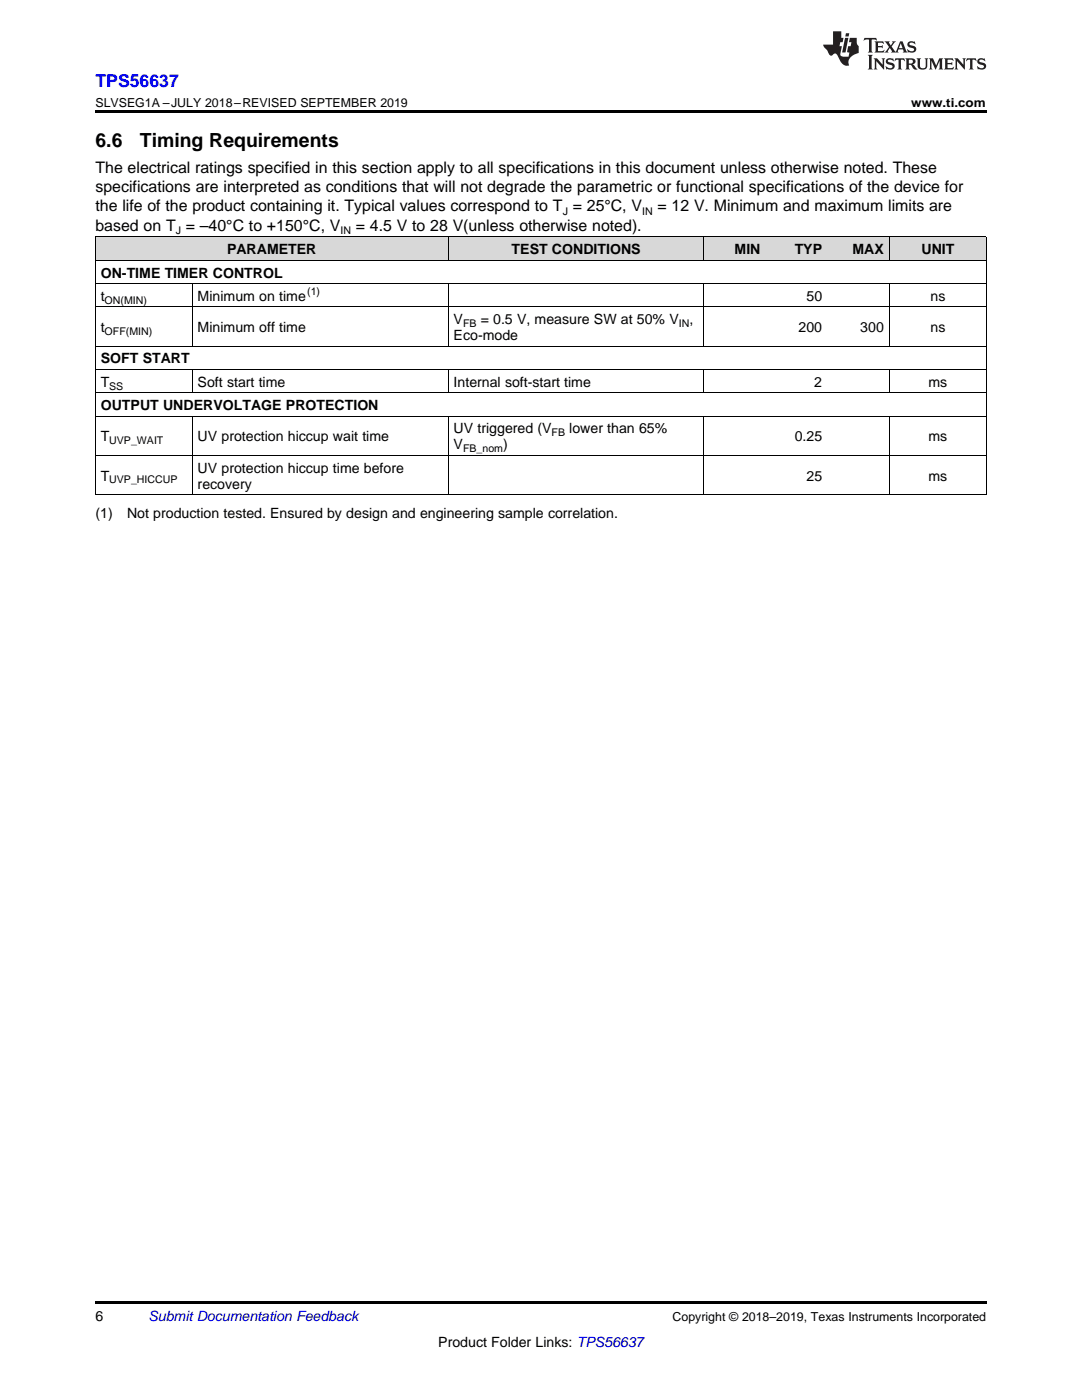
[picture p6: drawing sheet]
<svg xmlns="http://www.w3.org/2000/svg" width="216mm" height="279mm" viewBox="0 0 216 279" stroke-linecap="round" stroke-linejoin="round" font-family="sans-serif">
<defs><g id="words">
<g font-size="3.9">
<text x="19" y="29.3">6.6</text>
<text x="27.9" y="29.3">Timing Requirements</text>
</g>
<text font-size="3.5" fill="#00f" x="19" y="17.3">TPS56637</text>
<g font-size="3.2">
<text x="19" y="34.4">The electrical ratings specified in this section apply to all specifications in this document unless otherwise noted. These</text>
<text x="19" y="38.3">specifications are interpreted as conditions that will not degrade the parametric or functional specifications of the device for</text>
<text x="19" y="42.2">the life of the product containing it. Typical values correspond to T = 25°C, V</text>
<text x="19" y="46.1">based on T = –40°C to +150°C, V</text>
<text x="71" y="46.1">= 4.5 V to 28 V(unless otherwise noted).</text>
<text x="131.2" y="42.2">= 12 V. Minimum and maximum limits are</text>
</g>
<g font-size="2.8">
<text x="45.3" y="50.7">PARAMETER</text>
<text x="102.1" y="50.7">TEST CONDITIONS</text>
<text x="146.6" y="50.7">MIN</text>
<text x="158.6" y="50.7">TYP</text>
<text x="170.1" y="50.7">MAX</text>
<text x="183.9" y="50.7">UNIT</text>
<text x="20.1" y="55.4">ON-TIME TIMER CONTROL</text>
<text x="20.1" y="60">t</text>
<text x="39.4" y="60">Minimum on time</text>
<text x="90.5" y="64.7">V</text>
<text x="95.9" y="64.7">= 0.5 V, measure SW at 50% V</text>
<text x="137.6" y="64.7">,</text>
<text x="160.9" y="60">50</text>
<text x="185.7" y="60">ns</text>
<text x="20.1" y="66.3">t</text>
<text x="39.4" y="66.3">Minimum off time</text>
<text x="90.5" y="67.9">Eco-mode</text>
<text x="159.3" y="66.3">200</text>
<text x="171.7" y="66.3">300</text>
<text x="185.7" y="66.3">ns</text>
<text x="20.1" y="72.5">SOFT START</text>
<text x="20.1" y="77.2">T</text>
<text x="39.4" y="77.2">Soft start time</text>
<text x="90.5" y="77.2">Internal soft-start time</text>
<text x="162.5" y="77.2">2</text>
<text x="185.3" y="77.2">ms</text>
<text x="20.1" y="81.8">OUTPUT UNDERVOLTAGE PROTECTION</text>
<text x="20.1" y="88.1">T</text>
<text x="39.4" y="88.1">UV protection hiccup wait time</text>
<text x="90.5" y="86.5">UV triggered (V</text>
<text x="90.5" y="89.7">V</text>
<text x="100.4" y="89.7">)</text>
<text x="113.6" y="86.5">lower than 65%</text>
<text x="158.6" y="88.1">0.25</text>
<text x="185.3" y="88.1">ms</text>
<text x="20.1" y="95.9">T</text>
<text x="39.4" y="94.3">UV protection hiccup time before</text>
<text x="160.9" y="95.9">25</text>
<text x="185.3" y="95.9">ms</text>
<text x="39.4" y="97.5">recovery</text>
<text x="19" y="103.4">(1)</text>
<text x="25.4" y="103.4">Not production tested. Ensured by design and engineering sample correlation.</text>
<text x="19" y="263.6">6</text>
<text x="87.5" y="268.9">Product Folder Links: TPS56637</text>
</g>
<text font-size="2.8" fill="#0000c8" x="29.6" y="263.6">Submit Documentation Feedback</text>
<g font-size="2.5">
<text x="19" y="21.4">SLVSEG1A –JULY 2018–REVISED SEPTEMBER 2019</text>
<text x="181.8" y="21.4">www.ti.com</text>
<text x="134.2" y="263.6">Copyright © 2018–2019, Texas Instruments Incorporated</text>
</g>
<g font-size="2.1">
<text x="35.1" y="46.7">J</text>
<text x="68" y="46.7">IN</text>
<text x="112.3" y="42.8">J</text>
<text x="128.1" y="42.8">IN</text>
<text x="61.3" y="58.9">(1)</text>
<text x="20.9" y="60.6">ON(MIN)</text>
<text x="92.4" y="65.3">FB</text>
<text x="135.5" y="65.3">IN</text>
<text x="20.9" y="66.9">OFF(MIN)</text>
<text x="21.8" y="77.8">SS</text>
<text x="21.8" y="88.7">UVP_WAIT</text>
<text x="110.1" y="87.1">FB</text>
<text x="92.4" y="90.2">FB_nom</text>
<text x="21.8" y="96.5">UVP_HICCUP</text>
</g>
</g></defs>
<g fill="#d8d8d8">
<path d="M19 47.3h19.4v4.7h-19.4z"/>
<path d="M38.4 47.3h51.1v4.7h-51.1z"/>
<path d="M89.5 47.3h51v4.7h-51z"/>
<path d="M140.5 47.3h12.3v4.7h-12.3z"/>
<path d="M152.8 47.3h12.3v4.7h-12.3z"/>
<path d="M165.1 47.3h12.4v4.7h-12.4z"/>
<path d="M177.5 47.3h19.3v4.7h-19.3z"/>
</g>
<path d="M19 22h177.8v.5h-177.8zM19 98.7l.2 .1zM89.4 98.7l.1 .1zM140.4 98.7l.1 .1zM152.7 98.7l.1 .1zM165 98.7l.1 .1zM177.4 98.7l.1 .1zM196.7 98.7l.1 .1zM19 259.7h177.8v.5h-177.8z" fill="#000"/>
<g fill="none" stroke="#000" stroke-width=".2">
<path d="M19 56.6h177.8M19 51.9h177.8M19 47.3h177.8M19.1 47.3v51.5M38.3 56.6v12.5M89.4 47.3v4.7M89.4 56.6v12.5M140.5 47.3v4.7M140.5 56.6v12.5M177.4 47.3v4.7M177.4 56.6v12.5M196.8 47.3v51.5"/>
<path d="M19 78.4h177.8M19 73.7h177.8M19 69.1h177.8M19 61.3h177.8M38.3 73.8v4.7M89.4 73.8v4.7M140.5 73.8v4.7M177.4 73.8v4.7M19 98.7h177.8M19 90.9h177.8M19 83.1h177.8M38.3 83.1v15.7"/>
<path d="M89.4 83.1v15.7M140.5 83.1v15.7M177.4 83.1v15.7"/>
</g>
<g fill="#231f20">
<path d="M172.5 7.6l-.1 .5 .4-.2h.6v.1v2.1l-.2 .4h.9l-.2-.4v-2.1l.1-.1h.5l.5 .2-.2-.5zM174.5 8.3l.2 .3v1.5l-.2 .4h1.8l.2-.6a1.04 1.04 0 0 1-1.3 .2v-.7h.6l.3 .2v-.6l-.3 .2h-.6v-.6l.8-.1 .4 .3-.2-.5zM176.5 8.3l.9 1.1-.9 1.1h.8l-.2-.2 .4-.7 .5 .7-.2 .2h1.5l-.2-.2 .2-.4h.9l.1 .4-.2 .2h1l-.3-.3-.7-1.9h-.5l-.9 2-.8-1 .9-1h-.8l.1 .3-.4 .5-.3-.6 .1-.2zM179.7 8.6l.4 1h-.7zM181.3 8.4a.63 .63 0 0 0-.2 .7 .63 .63 0 0 0 .6 .4l.6 .2 .1 .2a.75 .75 0 0 1-.7 .4 .75 .75 0 0 1-.6-.5l.1 .7 .1-.1a1.11 1.11 0 0 0 1.5-.6 1.13 1.13 0 0 0-1.2-.8l-.1-.4a1.04 1.04 0 0 1 1.2 .2l-.2-.5-.2 .1-.4-.2zM173.2 10.9l.2 .4v2.2l-.2 .4h1l-.3-.4v-2.2l.3-.4zM174.3 11.6l.3 .4v1.5l-.3 .4h.8l-.2-.4v-1.3l1.5 1.7v-1.9l.2-.4h-.7l.2 .4v.9l-1.1-1.3zM177 11.8a.62 .62 0 0 0-.2 .7 .62 .62 0 0 0 .6 .4l.6 .1 .1 .3a.76 .76 0 0 1-.7 .3 .76 .76 0 0 1-.7-.4l.2 .7 .1-.1a1.11 1.11 0 0 0 1.5-.6 1.13 1.13 0 0 0-1.2-.8l-.1-.4a1.04 1.04 0 0 1 1.2 .2l-.2-.6-.2 .1-.5-.1zM178.7 11.6l-.2 .6a.61 .61 0 0 1 .8-.3v1.6l-.2 .4h.9l-.2-.4v-1.6a.63 .63 0 0 1 .7 .3l-.1-.6zM180.6 11.6l.3 .4v1.5l-.3 .4h1l-.2-.2-.1-.8 .6 .2a.76 .76 0 0 0 1.2 .7l-1-1a.58 .58 0 0 0 .6-.5 .58 .58 0 0 0-.5-.6zM181.4 11.9h.1a.45 .45 0 0 1 .5 .1 .45 .45 0 0 1 .1 .5l-.8 .2zM182.9 11.6l.2 .2a2.17 2.17 0 0 0 .3 1.9 .99 .99 0 0 0 1.6-.6v-1.1l.2-.4h-.7l.2 .2a1.92 1.92 0 0 1-.2 1.8 .6 .6 0 0 1-.9-.5v-1.1l.2-.4zM185.4 11.6l.2 .4v1.5l-.2 .4h.7l-.2-.4v-1.4l.8 1.8 .8-1.8v1.4l-.2 .4h.9l-.2-.4v-1.5l.2-.4h-.8l-.6 1.5-.6-1.5zM188.4 11.6l.2 .4v1.5l-.2 .4h1.8l.1-.6a1.04 1.04 0 0 1-1.2 .1v-.6h.5l.4 .2v-.6l-.4 .2h-.5v-.7h.8l.3 .3-.1-.6zM190.5 11.6l.2 .4v1.5l-.2 .4h.7l-.2-.4v-1.3l1.5 1.7v-1.9l.2-.4h-.7l.2 .4v.9l-1.1-1.3zM192.9 11.6l-.1 .6a.61 .61 0 0 1 .7-.3l.1 1.6-.3 .4h1l-.3-.4 .1-1.6a.63 .63 0 0 1 .7 .3l-.1-.6zM195.2 11.8a.62 .62 0 0 0-.2 .7 .62 .62 0 0 0 .6 .4l.6 .1 .1 .3a.76 .76 0 0 1-.7 .3 .76 .76 0 0 1-.6-.4l.1 .7 .1-.1a1.11 1.11 0 0 0 1.6-.6 1.13 1.13 0 0 0-1.3-.8l-.1-.4a1.04 1.04 0 0 1 1.2 .2l-.1-.6-.2 .1-.5-.1z"/>
<path d="M166.2 6.3v2.6h-1.9v.4l.8 .9a.91 .91 0 0 0 1 .8 .56 .56 0 0 1 .5-.3 .56 .56 0 0 1 .5 .3l.4 .8a1.53 1.53 0 0 0 1.9 1.2 1.54 1.54 0 0 1 1-2.1l.9-.3v-1.4a1.52 1.52 0 0 1-.4-1.6h-1.3l-.2 .8h.5l-.2 .8h-.5l-.1 1v.2l.4 .1-.2 .8a1.93 1.93 0 0 1-1.6-.3l.3-1.8h-.5l.2-.8h.4l.2-.8h-.4v-1.3zM168.6 7.6l-.6 2.9h.7l.6-2.9zM168.8 6.6l-.1 .7h.6l.2-.7z"/>
</g>
<use href="#words"/>
</svg>
